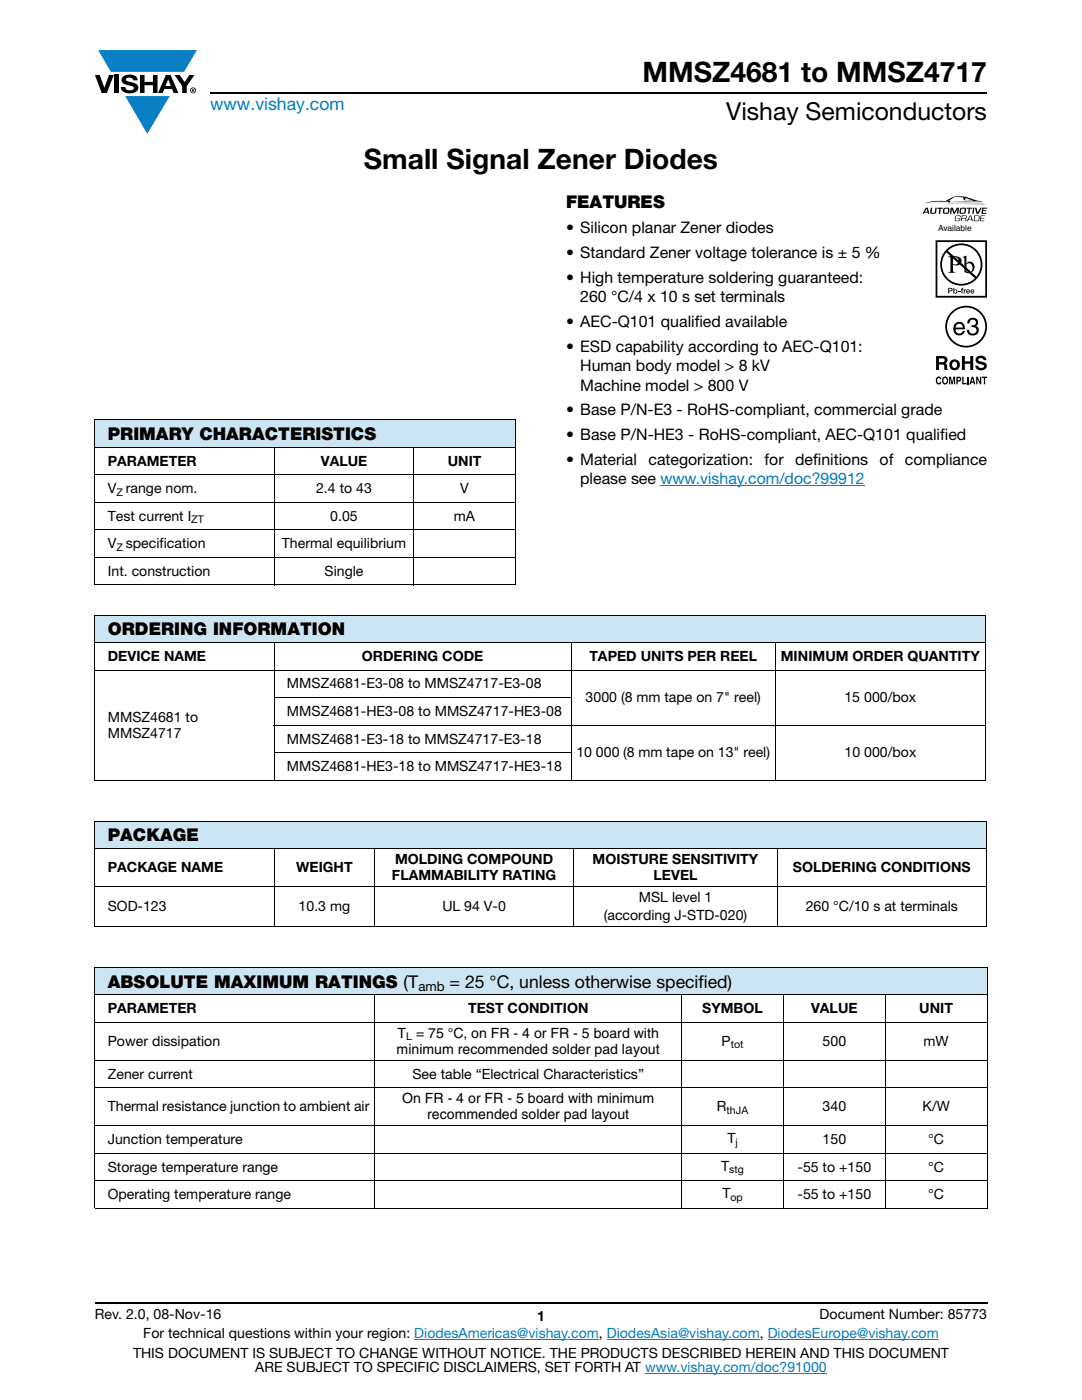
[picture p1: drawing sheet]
<svg xmlns="http://www.w3.org/2000/svg" width="216mm" height="279mm" viewBox="0 0 216 279" stroke-linecap="round" stroke-linejoin="round" font-family="sans-serif">
<defs><g id="words">
<g font-size="5.6">
<text x="128.2" y="16.4">MMSZ4681 to MMSZ4717</text>
<text x="72.6" y="33.8">Small Signal Zener Diodes</text>
</g>
<text font-size="4.9" x="144.9" y="24">Vishay Semiconductors</text>
<text font-size="3.5" fill="#007ec4" x="42" y="21.9">www.vishay.com</text>
<g font-size="3.5">
<text x="112.9" y="41.5">FEATURES</text>
<text x="21.5" y="87.8">PRIMARY CHARACTERISTICS</text>
<text x="21.5" y="126.7">ORDERING INFORMATION</text>
<text x="21.5" y="167.8">PACKAGE</text>
<text x="21.5" y="197.1">ABSOLUTE MAXIMUM RATINGS (T</text>
<text x="89.7" y="197.1">= 25 °C, unless otherwise specified)</text>
</g>
<g font-size="3.2">
<text x="112.9" y="46.6">• Silicon planar Zener diodes</text>
<text x="112.9" y="51.5">• Standard Zener voltage tolerance is ± 5 %</text>
<text x="112.9" y="56.5">• High temperature soldering guaranteed:</text>
<text x="112.9" y="65.3">• AEC-Q101 qualified available</text>
<text x="115.8" y="60.3">260 °C/4 x 10 s set terminals</text>
<text x="112.9" y="70.2">• ESD capability according to AEC-Q101:</text>
<text x="115.8" y="74.1">Human body model &gt; 8 kV</text>
<text x="115.8" y="78">Machine model &gt; 800 V</text>
<text x="112.9" y="82.9">• Base P/N-E3 - RoHS-compliant, commercial grade</text>
<text x="112.9" y="87.9">• Base P/N-HE3 - RoHS-compliant, AEC-Q101 qualified</text>
<text x="112.9" y="92.8">• Material</text>
<text x="129.4" y="92.8">categorization:</text>
<text x="152.6" y="92.8">for</text>
<text x="158.7" y="92.8">definitions</text>
<text x="175.5" y="92.8">of</text>
<text x="180.6" y="92.8">compliance</text>
<text x="115.8" y="96.7">please see www.vishay.com/doc?99912</text>
</g>
<g font-size="2.8">
<text x="21.5" y="92.9">PARAMETER</text>
<text x="64" y="92.9">VALUE</text>
<text x="89.4" y="92.9">UNIT</text>
<text x="21.5" y="98.4">V range nom.</text>
<text x="63.1" y="98.4">2.4 to 43</text>
<text x="91.8" y="98.4">V</text>
<text x="21.5" y="103.9">Test current I</text>
<text x="65.9" y="103.9">0.05</text>
<text x="90.6" y="103.9">mA</text>
<text x="21.5" y="109.4">V specification</text>
<text x="56.2" y="109.4">Thermal equilibrium</text>
<text x="21.5" y="114.9">Int. construction</text>
<text x="64.8" y="114.9">Single</text>
<text x="21.5" y="131.9">DEVICE NAME</text>
<text x="72.2" y="131.9">ORDERING CODE</text>
<text x="117.6" y="131.9">TAPED UNITS PER REEL</text>
<text x="155.8" y="131.9">MINIMUM ORDER QUANTITY</text>
<text x="57.3" y="137.4">MMSZ4681-E3-08 to MMSZ4717-E3-08</text>
<text x="57.3" y="142.9">MMSZ4681-HE3-08 to MMSZ4717-HE3-08</text>
<text x="116.9" y="140.1">3000 (8 mm tape on 7&quot; reel)</text>
<text x="168.5" y="140.1">15 000/box</text>
<text x="21.5" y="144.1">MMSZ4681 to</text>
<text x="21.5" y="147.2">MMSZ4717</text>
<text x="57.3" y="148.4">MMSZ4681-E3-18 to MMSZ4717-E3-18</text>
<text x="57.3" y="153.9">MMSZ4681-HE3-18 to MMSZ4717-HE3-18</text>
<text x="115" y="151.2">10 000 (8 mm tape on 13&quot; reel)</text>
<text x="168.5" y="151.2">10 000/box</text>
<text x="78.8" y="172.5">MOLDING COMPOUND</text>
<text x="118.3" y="172.5">MOISTURE SENSITIVITY</text>
<text x="21.5" y="174.1">PACKAGE NAME</text>
<text x="59.1" y="174.1">WEIGHT</text>
<text x="78.2" y="175.6">FLAMMABILITY RATING</text>
<text x="130.4" y="175.6">LEVEL</text>
<text x="158.2" y="174.1">SOLDERING CONDITIONS</text>
<text x="21.5" y="181.8">SOD-123</text>
<text x="59.6" y="181.8">10.3 mg</text>
<text x="88.3" y="181.8">UL 94 V-0</text>
<text x="120.5" y="183.6">(according J-STD-020)</text>
<text x="127.4" y="180">MSL level 1</text>
<text x="160.8" y="181.8">260 °C/10 s at terminals</text>
<text x="21.5" y="202.1">PARAMETER</text>
<text x="93.4" y="202.1">TEST CONDITION</text>
<text x="140.1" y="202.1">SYMBOL</text>
<text x="161.8" y="202.1">VALUE</text>
<text x="183.4" y="202.1">UNIT</text>
<text x="21.5" y="208.7">Power dissipation</text>
<text x="79.3" y="207.1">T = 75 °C, on FR - 4 or FR - 5 board with</text>
<text x="144" y="208.7">P</text>
<text x="164.1" y="208.7">500</text>
<text x="184.3" y="208.7">mW</text>
<text x="21.5" y="215.2">Zener current</text>
<text x="79.1" y="210.3">minimum recommended solder pad layout</text>
<text x="82.3" y="215.2">See table “Electrical Characteristics”</text>
<text x="21.5" y="221.8">Thermal resistance junction to ambient air</text>
<text x="80.2" y="220.2">On FR - 4 or FR - 5 board with minimum</text>
<text x="143.1" y="221.8">R</text>
<text x="164.1" y="221.8">340</text>
<text x="184.1" y="221.8">K/W</text>
<text x="85.3" y="223.4">recommended solder pad layout</text>
<text x="21.5" y="228.3">Junction temperature</text>
<text x="21.5" y="233.8">Storage temperature range</text>
<text x="143.9" y="233.6">T</text>
<text x="145.1" y="228.1">T</text>
<text x="159.1" y="233.8">-55 to +150</text>
<text x="164.1" y="228.3">150</text>
<text x="185.2" y="233.8">°C</text>
<text x="185.2" y="228.3">°C</text>
<text x="21.5" y="239.3">Operating temperature range</text>
<text x="144.1" y="239.1">T</text>
<text x="159.1" y="239.3">-55 to +150</text>
<text x="185.2" y="239.3">°C</text>
<text x="18.9" y="263.3">Rev. 2.0, 08-Nov-16</text>
<text x="107.2" y="263.6">1</text>
<text x="163.6" y="263.3">Document Number: 85773</text>
<text x="28.6" y="267.1">For technical questions within your region: DiodesAmericas@vishay.com, DiodesAsia@vishay.com, DiodesEurope@vishay.com</text>
<text x="26.5" y="271">THIS DOCUMENT IS SUBJECT TO CHANGE WITHOUT NOTICE. THE PRODUCTS DESCRIBED HEREIN AND THIS DOCUMENT</text>
<text x="50.9" y="273.8">ARE SUBJECT TO SPECIFIC DISCLAIMERS, SET FORTH AT www.vishay.com/doc?91000</text>
</g>
<text font-size="2.6" x="83.5" y="197.7">amb</text>
<g font-size="2.1">
<text x="23.2" y="98.9">Z</text>
<text x="38.2" y="104.4">ZT</text>
<text x="23.2" y="109.9">Z</text>
<text x="81" y="207.6">L</text>
<text x="145.8" y="209.2">tot</text>
<text x="145" y="222.3">thJA</text>
<text x="146.7" y="228.6">j</text>
<text x="145.5" y="234.1">stg</text>
<text x="145.8" y="239.6">op</text>
</g>
<text font-size="1.7" x="187.2" y="46.1">Available</text>
</g></defs>
<g fill="#0a7fc3">
<path d="M19.6 10h19.7l-2.6 4.3h-1.1h-13.5z"/>
<path d="M25 19.2h8.9l-4.5 7.5z"/>
</g>
<g fill="#000">
<path d="M18.9 15h1l.9 2.5 1-2.5h.9l-1.4 3.6h-1zM22.9 15h.9v3.6h-.9zM24.6 15.3a2.1 2.1 0 0 1 2.8 .3l.1 .4h-.9a.79 .79 0 0 0-.7-.5 .79 .79 0 0 0-.8 .4l.3 .3 1 .2a1.08 1.08 0 0 1 1.2 1 1.08 1.08 0 0 1-1.1 1.2 1.73 1.73 0 0 1-2.4-1.2h.9a.96 .96 0 0 0 .8 .6 .96 .96 0 0 0 .9-.4 1.31 1.31 0 0 0-1.2-.6 1.03 1.03 0 0 1-1.1-.6 1.03 1.03 0 0 1 .2-1.1zM27.9 15h.9v1.3h1.7v-1.3h.9v3.6h-.9v-1.6h-1.7v1.6h-.9zM34.8 15h1.1l.9 1.4 1-1.4h1l-1.5 2.2v1.4h-.9v-1.4z"/>
<path d="M33.6 15.9l.5 1.3h-1.1zM33.1 15l-1.6 3.6h1l.3-.8h1.5l.3 .8h1l-1.6-3.6z"/>
<path d="M38.4 17.8h.2v.2h-.2zM38.3 17.7v.7h.1v-.3l.4 .3-.2-.3 .2-.2-.1-.2z"/>
<path d="M38.1 18a.46 .46 0 0 1 .9 0 .46 .46 0 0 1-.9 0zM37.9 18a.6 .6 0 0 0 1.2 0 .6 .6 0 0 0-1.2 0z"/>
</g>
<path d="M42 18.6h155M18.9 260h178.1" fill="none" stroke="#000" stroke-width=".36"/>
<path d="M131.8 96.9h40.8M82.7 267.3h36.8M121.1 267.3h30.5M128.7 274h36.3M153.2 267.3h34.1" fill="none" stroke="#007ec4" stroke-width=".2"/>
<path d="M18.9 83.7h83.9v5.5h-83.9z" fill="#cce5f3"/>
<path d="M18.9 83.7h84M18.9 89.2h84M18.9 94.7h84M18.9 83.8v32.8M54.7 89.2v27.6M82.6 89.2v27.6M102.8 83.8v32.8M18.9 100.2h84M18.9 105.7h84M18.9 111.2h84M18.9 116.7h84" fill="none" stroke="#000" stroke-width=".2"/>
<g fill="#fff">
<path d="M43.6 45.3h39.9v26.4h-39.9z"/>
<path d="M184.1 39.2h12.9v37.5h-12.9z"/>
</g>
<path d="M185.1 40.6l1.4-.2 3.1 .1a3.8 3.8 0 0 1 2.2-.1l2.8-.1a2.04 2.04 0 0 1 2.1 .7h-.2a41.3 41.3 0 0 0-7.1-.2 10.3 10.3 0 0 0-4.3-.2z" fill="#d1d3d4"/>
<g fill="#000">
<path d="M189.1 40.3l.4-.3 .1 .2-.1 .2zM184.4 40.6h.1a12.3 12.3 0 0 1 4.3-.6 5.2 5.2 0 0 1 5.5-.2l1.7 .4-6.2 .1 4.3-.2-1.4-.6-.1 .6-.4-.4v-.3a2.78 2.78 0 0 0-2.7 .5 2.69 2.69 0 0 1-2.2 .3l-1.4 .1zM185.7 41.5h.3l-.1 .8a.35 .35 0 0 0 .3 .2 .35 .35 0 0 0 .3-.2l.2-.8h.2l-.1 .8a.72 .72 0 0 1-1.2 .2zM187.1 41.5h1.1l-.1 .2h-.4l-.1 1h-.3l.1-1h-.4zM190.7 43.1a.64 .64 0 0 1 1 .2h-.2a.49 .49 0 0 0-.6-.2 .49 .49 0 0 0-.2 .7 .49 .49 0 0 0 .6 .2l.2-.3h-.4v-.1h.6a.61 .61 0 0 1-.5 .6 .61 .61 0 0 1-.7-.3zM191.2 58.1h.4v.1h-.4zM189.7 41.5h.4l.3 .9 .5-.9h.5l-.2 1.2h-.3l.2-1.1-.6 1.1h-.2l-.4-1-.1 1h-.3zM191.9 57.5h.3l-.2 .2 .2 .1v.1h-.2v.7h-.1v-.7h-.2zM192.3 57.8h.2v.1l.3-.2v.2l-.3 .1v.6h-.2zM192.9 41.5h1.1v.2h-.4l-.2 1h-.2l.1-1h-.4zM194.2 41.5h.2l-.1 1.2h-.3zM194.5 41.5h.3l.3 1 .5-1h.3l-.6 1.2h-.5z"/>
<path d="M195.7 43h.8v.1h-.7v.4h.6v.1h-.6l-.1 .4h.7v.1h-.9zM196 41.5h1l-.1 .1h-.7v.4h.7l-.1 .1h-.6l-.1 .4h.7v.2h-1zM186.9 75.3l.4-.2 .3 .1 .2 .5-.6-.2a.66 .66 0 0 0 .1 1l.3-.3h.2a.54 .54 0 0 1-.4 .5 .54 .54 0 0 1-.6-.4zM189.4 75.2h.4l.2 1.2 .2-1.2h.4v1.5h-.3v-1.3l-.2 1.3h-.2l-.3-1.3v1.3h-.2zM192 75.2h.3v1.2h.6v.3h-.9zM191.9 71.1h.6v1h1.1v-1h.6v2.7h-.6v-1.2h-1.1v1.2h-.6zM193 75.2h.3v1.5h-.3zM193.3 63.7a1.07 1.07 0 0 1 1.3-.2 1.07 1.07 0 0 1 .5 1.2l-.4 .3a1.06 1.06 0 0 1 .5 1.4 1.06 1.06 0 0 1-1.4 .5h-.2a1.02 1.02 0 0 1-.7-1.1h.5a.71 .71 0 0 0 .9 .8 .71 .71 0 0 0 .3-1.2l-.7-.1v-.4a.59 .59 0 0 0 .8-.4 .59 .59 0 0 0-.6-.7 .66 .66 0 0 0-.7 .7h-.4zM195 71.2a1.15 1.15 0 0 1 1.8 .7h-.5l-.1-.2a.68 .68 0 0 0-.9-.1v.4l.2 .1a1.29 1.29 0 0 1 1.4 .9 1.17 1.17 0 0 1-1.1 .9 1.17 1.17 0 0 1-1.2-.9h.6v.2a.67 .67 0 0 0 1.1-.1l-.2-.3-.6-.1a.82 .82 0 0 1-.8-.6 .82 .82 0 0 1 .3-.9zM194.8 75.2h.3l.5 1v-1h.2v1.5h-.3l-.5-1.1v1.1h-.2zM195.9 75.2h1.1v.2h-.4v1.3h-.3v-1.3h-.4z"/>
<path d="M184.9 41.6l-.3 .7h.5zM184.7 41.5h.4l.3 1.2h-.2l-.1-.3h-.6l-.1 .3h-.3z"/>
<path d="M188.3 42.1a.45 .45 0 0 0 .9 0 .45 .45 0 0 0-.9 0zM188.3 41.6a.7 .7 0 0 1 1.2 .2 .74 .74 0 0 1-.4 .9 .74 .74 0 0 1-.9-.2z"/>
<path d="M189.1 50a3.9 3.9 0 0 1 5.3-.1 3.9 3.9 0 0 1 .4 5.3zM188.8 50.4l5.7 5.1a3.9 3.9 0 0 1-5.3 .2 3.9 3.9 0 0 1-.4-5.3zM187.6 52.8a4.2 4.2 0 0 0 8.4 0 4.2 4.2 0 0 0-8.4 0z"/>
<path d="M189.4 57.6v.4l.4-.1v-.3zM189.2 57.4l.7 .1 .2 .3-.2 .3h-.5v.5h-.2z"/>
<path d="M190.2 51.4v1.3a.75 .75 0 0 0 1.1-.7 .75 .75 0 0 0-1.1-.6zM189.2 51.1a2.81 2.81 0 0 1 2.4 .4 .97 .97 0 0 1 0 1.2 .97 .97 0 0 1-1.2 .2h-.2v1v.3l.5 .2h-1.5l.3-.1 .1-.4v-2.3v-.2z"/>
<path d="M190.4 58.1a.26 .26 0 0 0 .5 0 .26 .26 0 0 0-.5 0zM190.2 57.5h.2v.4a.38 .38 0 0 1 .5 0 .38 .38 0 0 1 0 .5 .38 .38 0 0 1-.5 .1l-.2 .1z"/>
<path d="M192.1 43.1l-.1 .5 .7-.1v-.4zM191.9 43h.7a.32 .32 0 0 1 .3 .3 .32 .32 0 0 1-.3 .3l.2 .1v.4h-.2v-.4h-.1h-.5l-.1 .4h-.1z"/>
<path d="M191.7 42.1a.44 .44 0 0 0 .8 0 .44 .44 0 0 0-.8 0zM191.7 41.6a.7 .7 0 0 1 1.1 .2 .74 .74 0 0 1-.4 .9 .74 .74 0 0 1-.9-.2z"/>
<path d="M192.8 52.8v1.3l.2 .2a.72 .72 0 0 0 .8-.1 .72 .72 0 0 0 .3-.8 .72 .72 0 0 0-.4-.8 .72 .72 0 0 0-.9 .2zM192.1 51.3l.7-.3v1.6a.89 .89 0 0 1 1.1-.3 .89 .89 0 0 1 .6 1 1.23 1.23 0 0 1-.7 1.1 1.23 1.23 0 0 1-1.4-.1v-2.7z"/>
<path d="M193 57.9v.2h.4l-.2-.2zM193 57.8h.4l.2 .4h-.6v.2l.5-.1a.42 .42 0 0 1-.6 .2 .42 .42 0 0 1 .1-.7z"/>
<path d="M193.6 43.1l-.3 .7h.6zM193.6 43h.2l.3 1.1h-.1l-.1-.2h-.7l-.1 .2h-.2z"/>
<path d="M193.9 57.9l-.1 .2h.4l-.2-.2zM193.8 57.8h.5l.1 .4h-.6l.1 .2 .5-.1a.42 .42 0 0 1-.7 .2 .42 .42 0 0 1 .1-.7z"/>
<path d="M194.5 43.1l-.1 .9 .8-.1 .1-.7zM194.4 43h.9a.66 .66 0 0 1-.4 1.1h-.6z"/>
<path d="M187 48.3h9.6v10.7h-9.6zM186.7 47.9v11.5h10.3v-11.5z"/>
<path d="M187.4 71.5v.8l.9-.1a.39 .39 0 0 0 0-.6zM186.8 71.1h1.4a.79 .79 0 0 1 .8 .4 .79 .79 0 0 1-.1 .9l-.3 .1a.98 .98 0 0 1 .4 1.2l.1 .1h-.6l-.2-1-.9-.1v1.1h-.6z"/>
<path d="M188.4 75.5a.64 .64 0 0 0 .2 1l.1-.1a.64 .64 0 0 0-.1-1zM188.2 75.3l.2-.1a.56 .56 0 0 1 .7 .3 .82 .82 0 0 1-.5 1.2h-.2a.89 .89 0 0 1-.2-1.4z"/>
<path d="M189 65.2a3.8 3.8 0 0 1 7.6 0 3.8 3.8 0 0 1-7.6 0zM188.6 65.2a4.2 4.2 0 0 0 8.4 0 4.2 4.2 0 0 0-8.4 0z"/>
<path d="M190.2 72.2a.63 .63 0 0 0-.2 .8 .63 .63 0 0 0 .7 .4 .63 .63 0 0 0 .3-.8 .63 .63 0 0 0-.8-.4zM189.4 72.8a1.1 1.1 0 0 1 2.2 0 1.1 1.1 0 0 1-2.2 0z"/>
<path d="M191.1 75.4v.5l.4-.1v-.3zM190.8 75.2h.6a.5 .5 0 0 1 .4 .5 .5 .5 0 0 1-.4 .5h-.3v.5h-.3z"/>
<path d="M190.9 64.8l-.2 .6h1.4a.7 .7 0 0 0-.4-.7 .7 .7 0 0 0-.8 .1zM190.7 64.5a1.18 1.18 0 0 1 1.4-.1 1.18 1.18 0 0 1 .5 1.3h-1.9a.73 .73 0 0 0 .5 .9 .73 .73 0 0 0 .9-.5h.4a1.21 1.21 0 0 1-1.6 .8 1.21 1.21 0 0 1-.6-1.7z"/>
<path d="M194 75.5l-.1 .6h.3zM193.9 75.2h.3l.4 1.5h-.3v-.3h-.5l-.1 .3h-.3z"/>
</g>
<path d="M18.9 122.7h177.7v5.5h-177.7z" fill="#cce5f3"/>
<g fill="#fff">
<path d="M18.9 128.2h35.8v5.5h-35.8z"/>
<path d="M54.7 128.2h59.3v5.5h-59.3z"/>
<path d="M114 128.2h40.7v5.5h-40.7z"/>
<path d="M154.7 128.2h41.9v5.5h-41.9z"/>
<path d="M54.7 133.7h59.3v5.5h-59.3z"/>
<path d="M54.7 139.2h59.3v5.5h-59.3z"/>
<path d="M54.7 144.7h59.3v5.5h-59.3z"/>
<path d="M54.7 150.2h59.3v5.5h-59.3z"/>
</g>
<path d="M18.9 163.9h177.9v5.5h-177.9z" fill="#cce5f3"/>
<g fill="#fff">
<path d="M18.9 169.4h35.8v7.5h-35.8z"/>
<path d="M54.7 169.4h20.1v7.5h-20.1z"/>
<path d="M74.8 169.4h39.6v7.5h-39.6z"/>
<path d="M114.4 169.4h40.7v7.5h-40.7z"/>
<path d="M155.1 169.4h41.7v7.5h-41.7z"/>
</g>
<path d="M18.9 193h178.1v5.5h-178.1z" fill="#cce5f3"/>
<g fill="#fff">
<path d="M18.9 198.5h55.9v5.5h-55.9z"/>
<path d="M74.8 198.5h61.2v5.5h-61.2z"/>
<path d="M136 198.5h20.3v5.5h-20.3z"/>
<path d="M156.3 198.5h20.3v5.5h-20.3z"/>
<path d="M176.6 198.5h20.4v5.5h-20.4z"/>
</g>
<g fill="none" stroke="#000" stroke-width=".2">
<path d="M18.9 122.7h177.8M18.9 128.2h177.8M18.9 133.7h177.8M18.9 122.8v32.8M54.6 139.2h59.4M54.7 128.1v27.7M114 128.1v27.7M154.7 128.1v27.7M196.6 122.8v32.8M18.9 155.7h177.8M54.6 144.7h142.1M54.6 150.2h59.4"/>
<path d="M18.9 163.9h178M18.9 169.4h178M18.9 176.9h178M18.9 163.9v20.9M54.7 169.3v15.7M74.8 169.3v15.7M114.4 169.3v15.7M155.1 169.3v15.7M196.8 163.9v20.9M18.9 184.9h178M18.9 193h178.1M18.9 198.5h178.1"/>
<path d="M18.9 193.1v48M74.8 198.4v42.9M136 198.4v42.9M156.3 198.4v42.9M176.6 198.4v42.9M197 193.1v48M18.9 204h178.1M18.9 211.6h178.1M18.9 217.1h178.1M18.9 224.7h178.1M18.9 230.2h178.1M18.9 235.6h178.1"/>
<path d="M18.9 241.2h178.1"/>
</g>
<use href="#words"/>
</svg>
